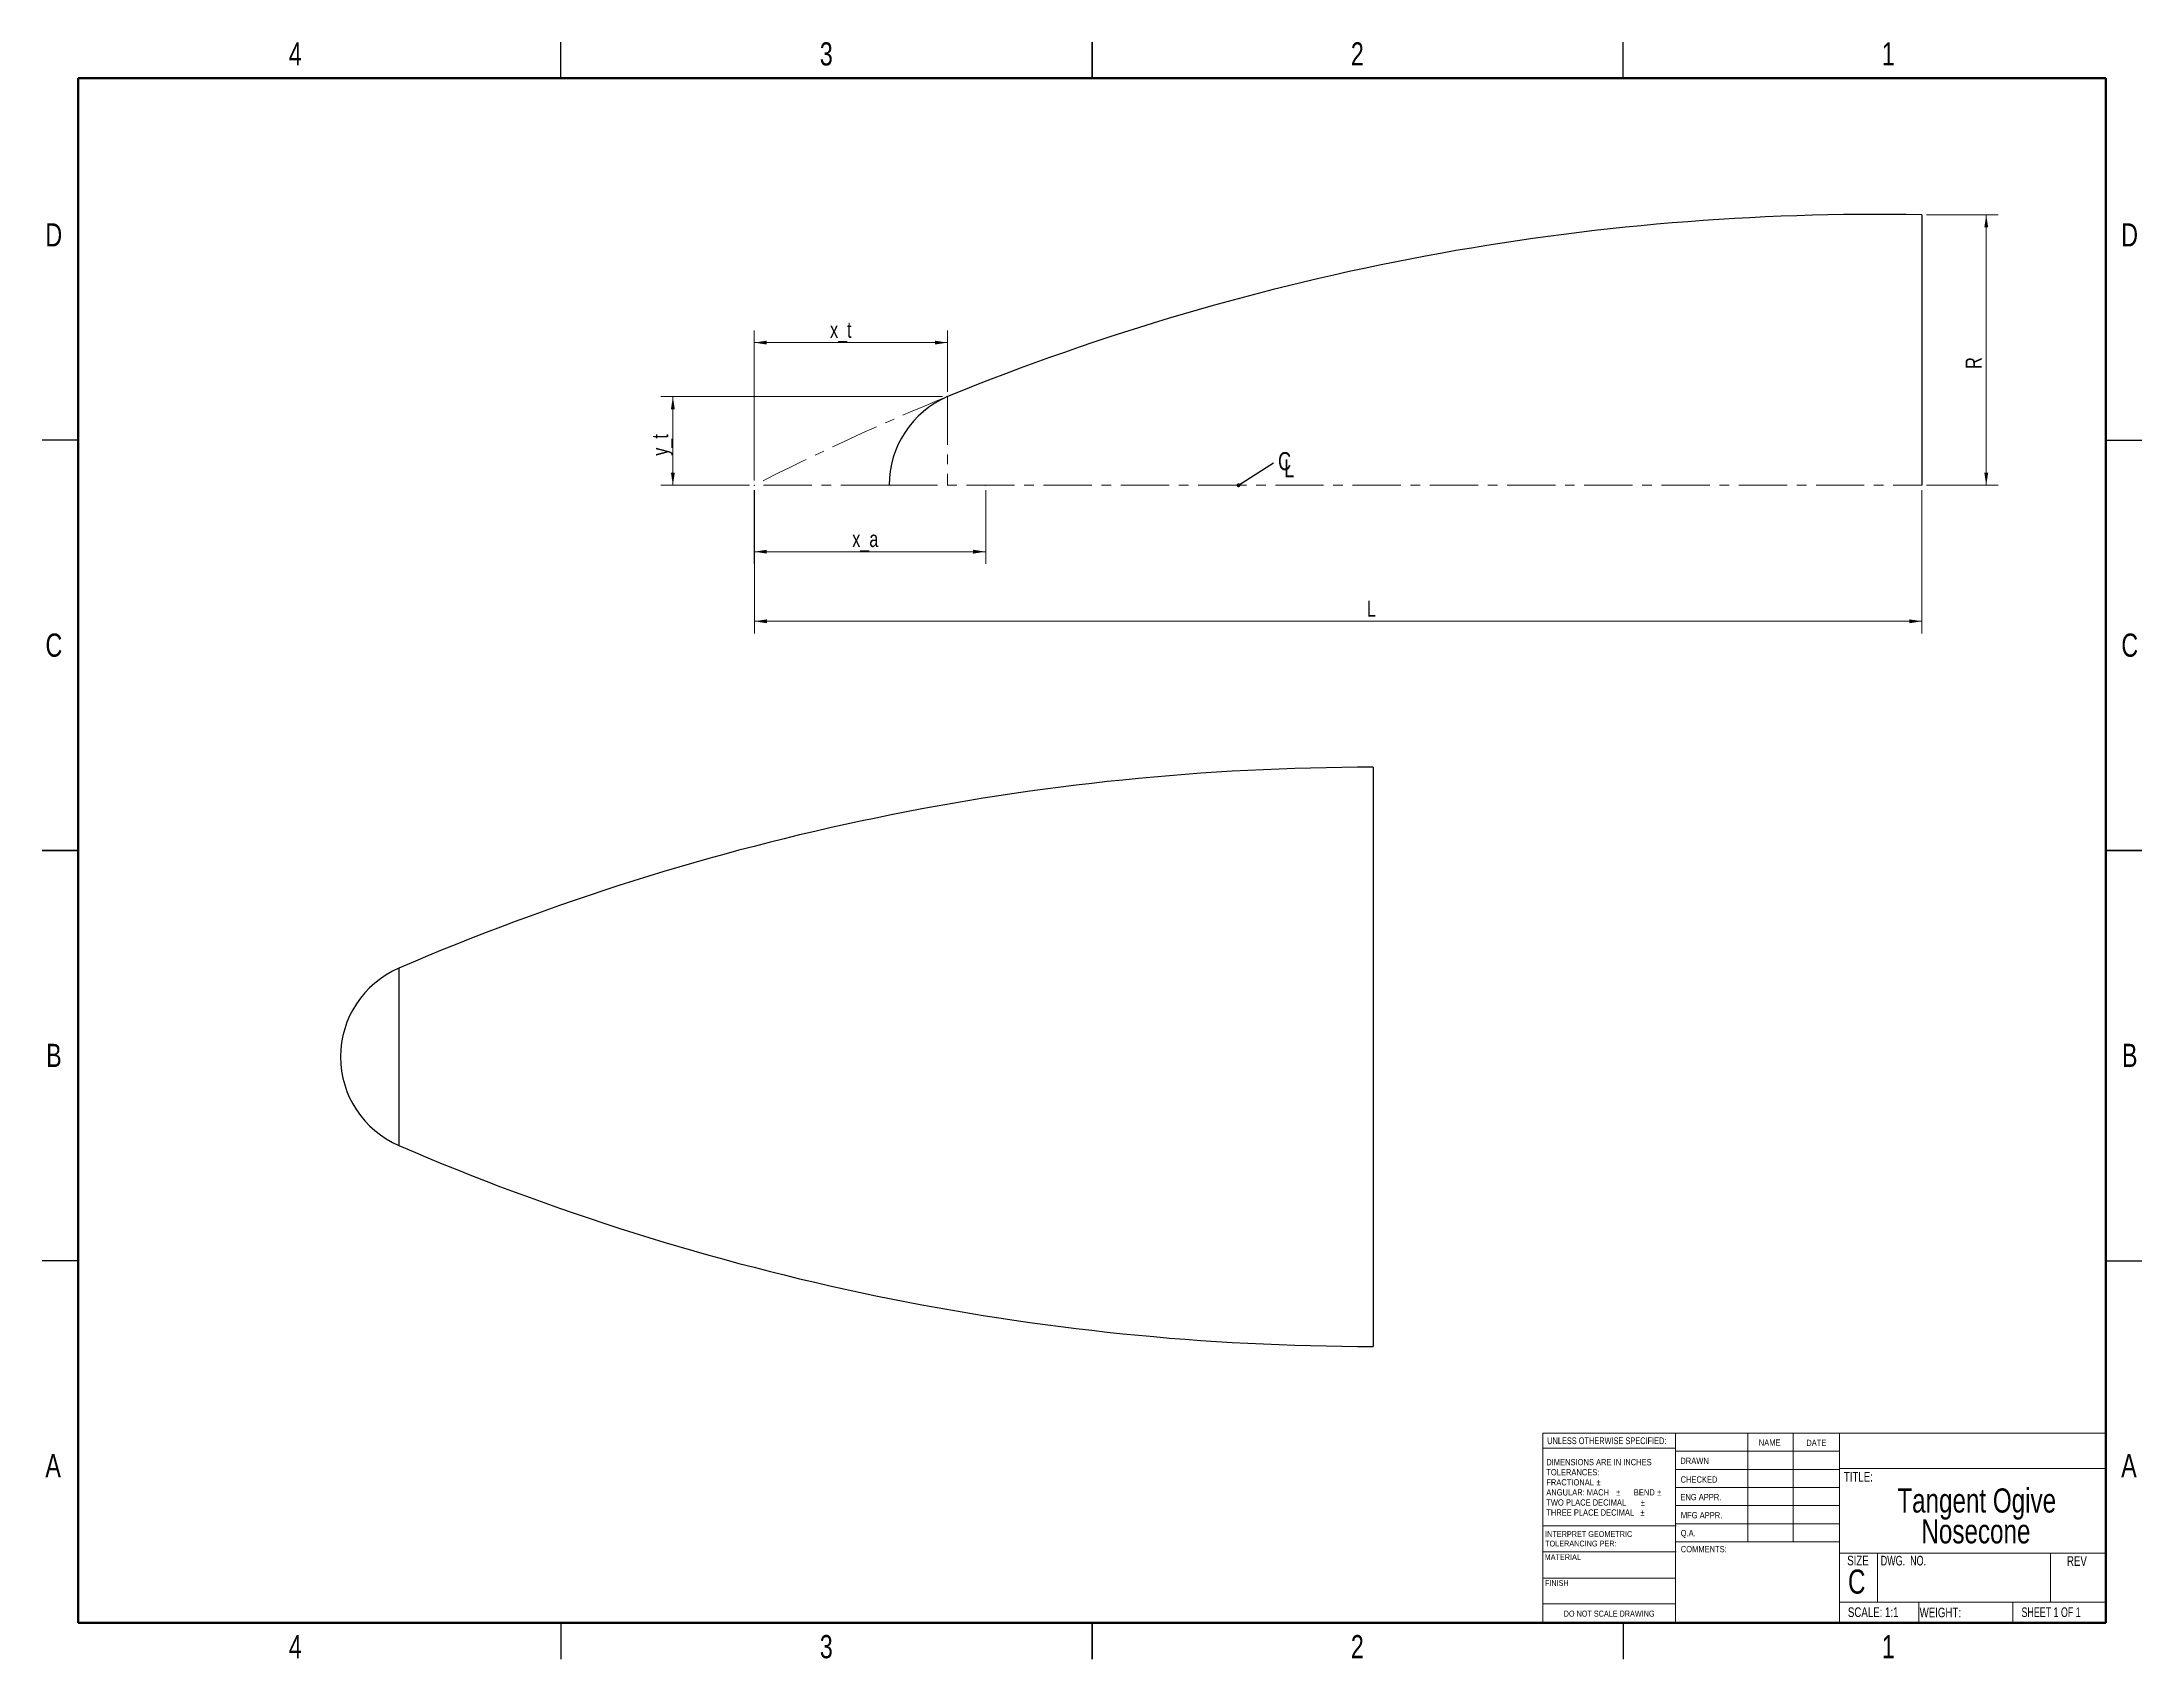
# Model space of a CAD drawing. Header units: inches. Extents: x 0.1 to 21.9, y 0.1 to 16.9.
import ezdxf

# ---------------------------------------------------------------- set-up
doc = ezdxf.new("R2010")
doc.units = ezdxf.units.IN
doc.header["$MEASUREMENT"] = 0
doc.header["$PDSIZE"] = -1
doc.linetypes.add('CENTERX2', pattern=[0.8, 0.5, -0.1, 0.1, -0.1])
doc.styles.add('SLDTEXTSTYLE0', font='TXT', dxfattribs={"width": 0.75})
doc.styles.add('SLDTEXTSTYLE1', font='TXT', dxfattribs={"width": 0.6875})
doc.styles.add('SLDTEXTSTYLE2', font='TXT', dxfattribs={"width": 0.694444})
doc.dimstyles.new('SLDDIMSTYLE0', dxfattribs={"dimtxt": 0.18, "dimasz": 0.04, "dimexe": 0, "dimexo": 0.0625, "dimgap": 0, "dimtad": 0, "dimtih": 1, "dimtoh": 1, "dimdec": 0, "dimrnd": 1e-09, "dimzin": 0, "dimdsep": 46, "dimtxsty": 'Standard', "dimblk1": 'DOT', "dimblk2": 'DOT', "dimsah": 1, "dimcen": 0.09, "dimadec": 0, "dimazin": 0, "dimtfac": 0.04, "dimtdec": 0, "dimtofl": 0, "dimtmove": 0, "dimatfit": 3, "dimldrblk": 'DOT', "dimfxl": 1, "dimfrac": 2, "dimtolj": 1, "dimtzin": 0, "dimarcsym": 0})

# ---------------------------------------------------------------- blocks, each defined once
blk = doc.blocks.new('SW_NOTE_0_1')
at = {"color": 0, "linetype": 'Continuous', "lineweight": 0, "char_height": 0.06, "attachment_point": 1, "style": 'SLDTEXTSTYLE0'}
for s, insert in [('INTERPRET GEOMETRIC', (0, 0.077)), ('TOLERANCING PER:', (0, -0.022))]:
    blk.add_mtext(s, dxfattribs=dict(at, insert=insert))
blk = doc.blocks.new('SW_NOTE_0_2')
at = {"color": 0, "linetype": 'Continuous', "lineweight": 0, "char_height": 0.065, "attachment_point": 1, "style": 'SLDTEXTSTYLE0'}
for s, insert in [('DIMENSIONS ARE IN INCHES', (0, 0.084)), ('TOLERANCES:', (0, -0.021)), ('FRACTIONAL', (0, -0.125)), ('%%p', (0.518, -0.125)), ('ANGULAR: MACH', (0, -0.229)), ('TWO PLACE DECIMAL', (0, -0.334)), ('%%p', (0.723, -0.229)), ('BEND', (0.907, -0.229)), ('%%p', (0.979, -0.334)), ('%%p', (1.148, -0.229)), ('THREE PLACE DECIMAL', (0, -0.438)), ('%%p', (0.974, -0.438))]:
    blk.add_mtext(s, dxfattribs=dict(at, insert=insert))
blk = doc.blocks.new('SW_NOTE_0_3')
at = {"color": 0, "linetype": 'Continuous', "lineweight": 0, "char_height": 0.25, "attachment_point": 2, "style": 'SLDTEXTSTYLE0'}
for s, insert in [('Tangent Ogive', (1.191, 0.322)), ('Nosecone', (1.183, 0.003))]:
    blk.add_mtext(s, dxfattribs=dict(at, insert=insert))
blk = doc.blocks.new('SW_BLOCK_DIMENSION_0')
at = {"color": 0, "linetype": 'Continuous', "lineweight": 0}
for p, q in [((-1.015, 0.638), (-1.015, -0.125)), ((1.382, 0.638), (1.382, -0.125)), ((-1.015, 0), (1.382, 0))]:
    blk.add_line(p, q, dxfattribs=at)
for points in [[(-1.015, 0), (-0.885, -0.02), (-0.885, 0.02)], [(1.382, 0), (1.252, 0.02), (1.252, -0.02)]]:
    blk.add_solid(points, dxfattribs=at)
at = {"color": 0, "linetype": 'Continuous', "lineweight": 0, "insert": (0, 0.215), "char_height": 0.1667, "attachment_point": 1, "style": 'SLDTEXTSTYLE0'}
blk.add_mtext('x_a', dxfattribs=at)
blk = doc.blocks.new('SW_BLOCK_DIMENSION_1')
at = {"color": 0, "linetype": 'Continuous', "lineweight": 0}
for p, q in [((-0.785, -1.428), (-0.785, 0.125)), ((-0.785, 0), (1.216, 0)), ((1.216, -0.509), (1.216, 0.125))]:
    blk.add_line(p, q, dxfattribs=at)
for points in [[(-0.785, 0), (-0.655, -0.02), (-0.655, 0.02)], [(1.216, 0), (1.086, 0.02), (1.086, -0.02)]]:
    blk.add_solid(points, dxfattribs=at)
at = {"color": 0, "linetype": 'Continuous', "lineweight": 0, "insert": (0, 0.215), "char_height": 0.1667, "attachment_point": 1, "style": 'SLDTEXTSTYLE0'}
blk.add_mtext('x_t', dxfattribs=at)
blk = doc.blocks.new('SW_BLOCK_DIMENSION_2')
at = {"color": 0, "linetype": 'Continuous', "lineweight": 0}
for p, q in [((2.794, 0.612), (-0.125, 0.612)), ((0, -0.306), (0, 0.612)), ((0.794, -0.306), (-0.125, -0.306))]:
    blk.add_line(p, q, dxfattribs=at)
for points in [[(0, 0.612), (-0.02, 0.482), (0.02, 0.482)], [(0, -0.306), (0.02, -0.176), (-0.02, -0.176)]]:
    blk.add_solid(points, dxfattribs=at)
at = {"color": 0, "linetype": 'Continuous', "lineweight": 0, "insert": (-0.215, 0), "char_height": 0.1667, "attachment_point": 1, "rotation": 90, "style": 'SLDTEXTSTYLE0'}
blk.add_mtext('y_t', dxfattribs=at)
blk = doc.blocks.new('SW_BLOCK_DIMENSION_3')
at = {"color": 0, "linetype": 'Continuous', "lineweight": 0}
for p, q in [((-0.618, 1.596), (0.125, 1.596)), ((0, 1.596), (0, -1.206)), ((-0.618, -1.206), (0.125, -1.206))]:
    blk.add_line(p, q, dxfattribs=at)
for points in [[(0, 1.596), (-0.02, 1.466), (0.02, 1.466)], [(0, -1.206), (0.02, -1.076), (-0.02, -1.076)]]:
    blk.add_solid(points, dxfattribs=at)
at = {"color": 0, "linetype": 'Continuous', "lineweight": 0, "insert": (-0.215, 0), "char_height": 0.167, "attachment_point": 1, "rotation": 90, "style": 'SLDTEXTSTYLE0'}
blk.add_mtext('R', dxfattribs=at)
blk = doc.blocks.new('SW_BLOCK_DIMENSION_4')
at = {"color": 0, "linetype": 'Continuous', "lineweight": 0}
for p, q in [((-6.345, 1.359), (-6.345, -0.125)), ((5.747, 1.359), (5.747, -0.125)), ((-6.345, 0), (5.747, 0))]:
    blk.add_line(p, q, dxfattribs=at)
for points in [[(-6.345, 0), (-6.215, -0.02), (-6.215, 0.02)], [(5.747, 0), (5.617, 0.02), (5.617, -0.02)]]:
    blk.add_solid(points, dxfattribs=at)
at = {"color": 0, "linetype": 'Continuous', "lineweight": 0, "insert": (0, 0.215), "char_height": 0.167, "attachment_point": 1, "style": 'SLDTEXTSTYLE0'}
blk.add_mtext('L', dxfattribs=at)
blk = doc.blocks.new('SW_SYMBOL_MOD_CL')
at = {"color": 0, "linetype": 'Continuous', "lineweight": 0, "char_height": 30.8, "attachment_point": 5, "style": 'SLDTEXTSTYLE0'}
for s, insert in [('C', (15.7, 23.6)), ('L', (23.6, 11.8))]:
    blk.add_mtext(s, dxfattribs=dict(at, insert=insert))
blk = doc.blocks.new('SW_NOTE_0')
at = {"color": 0, "linetype": 'Continuous', "lineweight": 0, "xscale": 0.006083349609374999, "yscale": 0.006083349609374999, "zscale": 0.006083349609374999}
blk.add_blockref('SW_SYMBOL_MOD_CL', (0.02, -0.126), dxfattribs=at)
blk = doc.blocks.new('_Dot')
at = {"color": 0, "linetype": 'ByBlock', "lineweight": -2}
blk.add_line((-0.5, 0), (-1, 0), dxfattribs=at)
at = {"color": 0, "linetype": 'ByBlock', "const_width": 0.5}
blk.add_lwpolyline([(-0.25, 0, 1), (0.25, 0, 1)], format="xyb", close=True, dxfattribs=at)
blk = doc.blocks.new('Block1')
at = {"color": 250, "linetype": 'Continuous', "lineweight": 25, "true_color": 0x191924}
blk.add_line((11.241, 5.801), (11.241, 3), dxfattribs=at)
at = {"color": 7, "linetype": 'CENTERX2', "lineweight": 18}
for p, q in [((1.15, 3.918), (1.15, 3)), ((0.546, 3), (-0.851, 3)), ((0.546, 3), (11.241, 3))]:
    blk.add_line(p, q, dxfattribs=at)
at = {"color": 250, "linetype": 'Continuous', "lineweight": 25, "true_color": 0x191924}
for centre, radius, start, end in [((10.777, -19.694), 25.5, 88.9577, 112.1813), ((1.546, 3), 1, 113.3114, 180)]:
    blk.add_arc(centre, radius, start, end, dxfattribs=at)
at = {"color": 7, "linetype": 'CENTERX2', "lineweight": 18}
blk.add_arc((10.777, -19.694), 25.5, 112.1813, 117.1293, dxfattribs=at)
at = {"color": 7, "linetype": 'Continuous', "lineweight": 0}
for p in [(1.15, 3.918), (-0.851, 3), (1.546, 3)]:
    blk.add_point(p, dxfattribs=at)
for name, p in [('SW_BLOCK_DIMENSION_3', (11.909, 4.206)), ('SW_BLOCK_DIMENSION_1', (-0.066, 4.478)), ('SW_BLOCK_DIMENSION_2', (-1.694, 3.306)), ('SW_NOTE_0', (4.526, 3.231)), ('SW_BLOCK_DIMENSION_0', (0.164, 2.312)), ('SW_BLOCK_DIMENSION_4', (5.495, 1.591))]:
    blk.add_blockref(name, p, dxfattribs=at)
blk.add_leader([(4.165, 3), (4.526, 3.231)], dimstyle='SLDDIMSTYLE0', dxfattribs=at)

msp = doc.modelspace()

# ---------------------------------------------------------------- linework, layer by layer
at = {"color": 7, "linetype": 'Continuous', "lineweight": 25}
for p, q in [((5.5, 16.5), (5.5, 16.875)), ((11, 16.5), (11, 16.875)), ((11, 16.875), (11, 16.5)), ((16.5, 16.5), (16.5, 16.875)), ((0.5, 12.75), (0.125, 12.75)), ((21.5, 12.75), (21.875, 12.75)), ((13.912, 9.363), (13.912, 3.363)), ((0.5, 8.5), (0.125, 8.5)), ((0.125, 8.5), (0.5, 8.5)), ((21.5, 8.5), (21.875, 8.5)), ((21.875, 8.5), (21.5, 8.5)), ((0.5, 4.25), (0.125, 4.25)), ((21.5, 4.25), (21.875, 4.25)), ((5.5, 0.5), (5.5, 0.125)), ((11, 0.5), (11, 0.125)), ((11, 0.125), (11, 0.5)), ((16.5, 0.5), (16.5, 0.125))]:
    msp.add_line(p, q, dxfattribs=at)
at = {"color": 7, "linetype": 'Continuous', "lineweight": 50}
for p, q in [((0.5, 0.5), (0.5, 16.5)), ((0.5, 16.5), (21.5, 16.5)), ((21.5, 16.5), (21.5, 0.5)), ((21.5, 0.5), (0.5, 0.5))]:
    msp.add_line(p, q, dxfattribs=at)
at = {"color": 8, "linetype": 'Continuous', "lineweight": 25}
msp.add_line((3.821, 7.281), (3.821, 5.445), dxfattribs=at)
at = {"color": 7, "linetype": 'Continuous', "lineweight": 18}
for p, q in [((15.668, 0.5), (15.668, 2.464)), ((15.668, 2.464), (21.5, 2.464)), ((17.045, 2.464), (17.045, 0.5)), ((17.794, 2.464), (17.794, 1.339)), ((18.262, 2.464), (18.262, 1.339)), ((18.741, 2.464), (18.741, 0.5)), ((17.045, 2.31), (15.668, 2.31)), ((17.045, 2.277), (18.741, 2.277)), ((17.045, 2.089), (18.741, 2.089)), ((18.741, 2.097), (21.5, 2.097)), ((17.045, 1.902), (18.741, 1.902)), ((18.741, 1.714), (17.045, 1.714)), ((18.741, 1.527), (17.045, 1.527)), ((15.668, 1.504), (17.05, 1.504)), ((18.741, 1.339), (17.05, 1.339)), ((15.668, 1.234), (17.05, 1.234)), ((18.741, 1.22), (21.5, 1.22)), ((19.137, 1.22), (19.137, 0.713)), ((20.928, 1.22), (20.928, 0.713)), ((15.668, 0.964), (17.045, 0.964)), ((15.668, 0.696), (17.045, 0.696)), ((18.741, 0.713), (21.5, 0.713)), ((19.564, 0.713), (19.564, 0.5)), ((20.536, 0.713), (20.536, 0.5))]:
    msp.add_line(p, q, dxfattribs=at)
at = {"color": 7, "linetype": 'Continuous', "lineweight": 25}
for centre, radius, start, end in [((13.912, -16.137), 25.5, 90, 113.3114), ((4.217, 6.363), 1, 113.3114, 246.6886), ((13.912, 28.863), 25.5, 246.6886, 270)]:
    msp.add_arc(centre, radius, start, end, dxfattribs=at)

# ---------------------------------------------------------------- block references
at = {"color": 7, "linetype": 'Continuous'}
msp.add_blockref('Block1', (8.353, 9.284), dxfattribs=at)
at = {"color": 7, "linetype": 'Continuous', "lineweight": 0}
for name, p in [('SW_NOTE_0_2', (15.705, 2.113)), ('SW_NOTE_0_3', (18.972, 1.57)), ('SW_NOTE_0_1', (15.693, 1.373))]:
    msp.add_blockref(name, p, dxfattribs=at)

# ---------------------------------------------------------------- texts
for s, insert, char_height, attachment_point, style in [('4', (2.748, 16.873), 0.24, 2, 'SLDTEXTSTYLE0'), ('3', (8.248, 16.873), 0.24, 2, 'SLDTEXTSTYLE0'), ('2', (13.748, 16.873), 0.24, 2, 'SLDTEXTSTYLE0'), ('1', (19.248, 16.873), 0.24, 2, 'SLDTEXTSTYLE0'), ('D', (0.247, 14.998), 0.24, 2, 'SLDTEXTSTYLE0'), ('D', (21.747, 14.998), 0.24, 2, 'SLDTEXTSTYLE0'), ('C', (0.248, 10.748), 0.24, 2, 'SLDTEXTSTYLE0'), ('C', (21.748, 10.748), 0.24, 2, 'SLDTEXTSTYLE0'), ('B', (0.248, 6.498), 0.24, 2, 'SLDTEXTSTYLE0'), ('B', (21.748, 6.498), 0.24, 2, 'SLDTEXTSTYLE0'), ('UNLESS OTHERWISE SPECIFIED:', (15.715, 2.421), 0.07, 1, 'SLDTEXTSTYLE0'), ('NAME', (17.906, 2.399), 0.065, 1, 'SLDTEXTSTYLE0'), ('DATE', (18.398, 2.397), 0.065, 1, 'SLDTEXTSTYLE0'), ('A', (0.24, 2.248), 0.24, 2, 'SLDTEXTSTYLE0'), ('DRAWN', (17.094, 2.21), 0.065, 1, 'SLDTEXTSTYLE0'), ('A', (21.74, 2.248), 0.24, 2, 'SLDTEXTSTYLE0'), ('CHECKED', (17.096, 2.017), 0.065, 1, 'SLDTEXTSTYLE0'), ('TITLE:', (18.787, 2.063), 0.1, 1, 'SLDTEXTSTYLE0'), ('ENG APPR.', (17.094, 1.835), 0.065, 1, 'SLDTEXTSTYLE0'), ('MFG APPR.', (17.099, 1.647), 0.065, 1, 'SLDTEXTSTYLE0'), ('Q.A.', (17.097, 1.462), 0.065, 1, 'SLDTEXTSTYLE0'), ('MATERIAL', (15.688, 1.211), 0.06, 1, 'SLDTEXTSTYLE0'), ('COMMENTS:', (17.098, 1.296), 0.065, 1, 'SLDTEXTSTYLE0'), ('SIZE', (18.822, 1.195), 0.1, 1, 'SLDTEXTSTYLE0'), ('DWG.  NO.', (19.169, 1.194), 0.1, 1, 'SLDTEXTSTYLE2'), ('REV', (21.098, 1.19), 0.1, 1, 'SLDTEXTSTYLE0'), ('FINISH', (15.691, 0.942), 0.06, 1, 'SLDTEXTSTYLE0'), ('C', (18.83, 1.052), 0.25, 1, 'SLDTEXTSTYLE0'), ('SCALE: 1:1', (18.829, 0.66), 0.1, 1, 'SLDTEXTSTYLE0'), ('WEIGHT:', (19.572, 0.657), 0.1, 1, 'SLDTEXTSTYLE0'), ('SHEET 1 OF 1', (20.627, 0.66), 0.1, 1, 'SLDTEXTSTYLE1'), ('DO NOT SCALE DRAWING', (16.356, 0.626), 0.0625, 2, 'SLDTEXTSTYLE0'), ('4', (2.748, 0.373), 0.24, 2, 'SLDTEXTSTYLE0'), ('3', (8.248, 0.373), 0.24, 2, 'SLDTEXTSTYLE0'), ('2', (13.748, 0.373), 0.24, 2, 'SLDTEXTSTYLE0'), ('1', (19.248, 0.373), 0.24, 2, 'SLDTEXTSTYLE0')]:
    msp.add_mtext(s, dxfattribs=dict(at, insert=insert, char_height=char_height, attachment_point=attachment_point, style=style))

doc.saveas('drawing.dxf')
